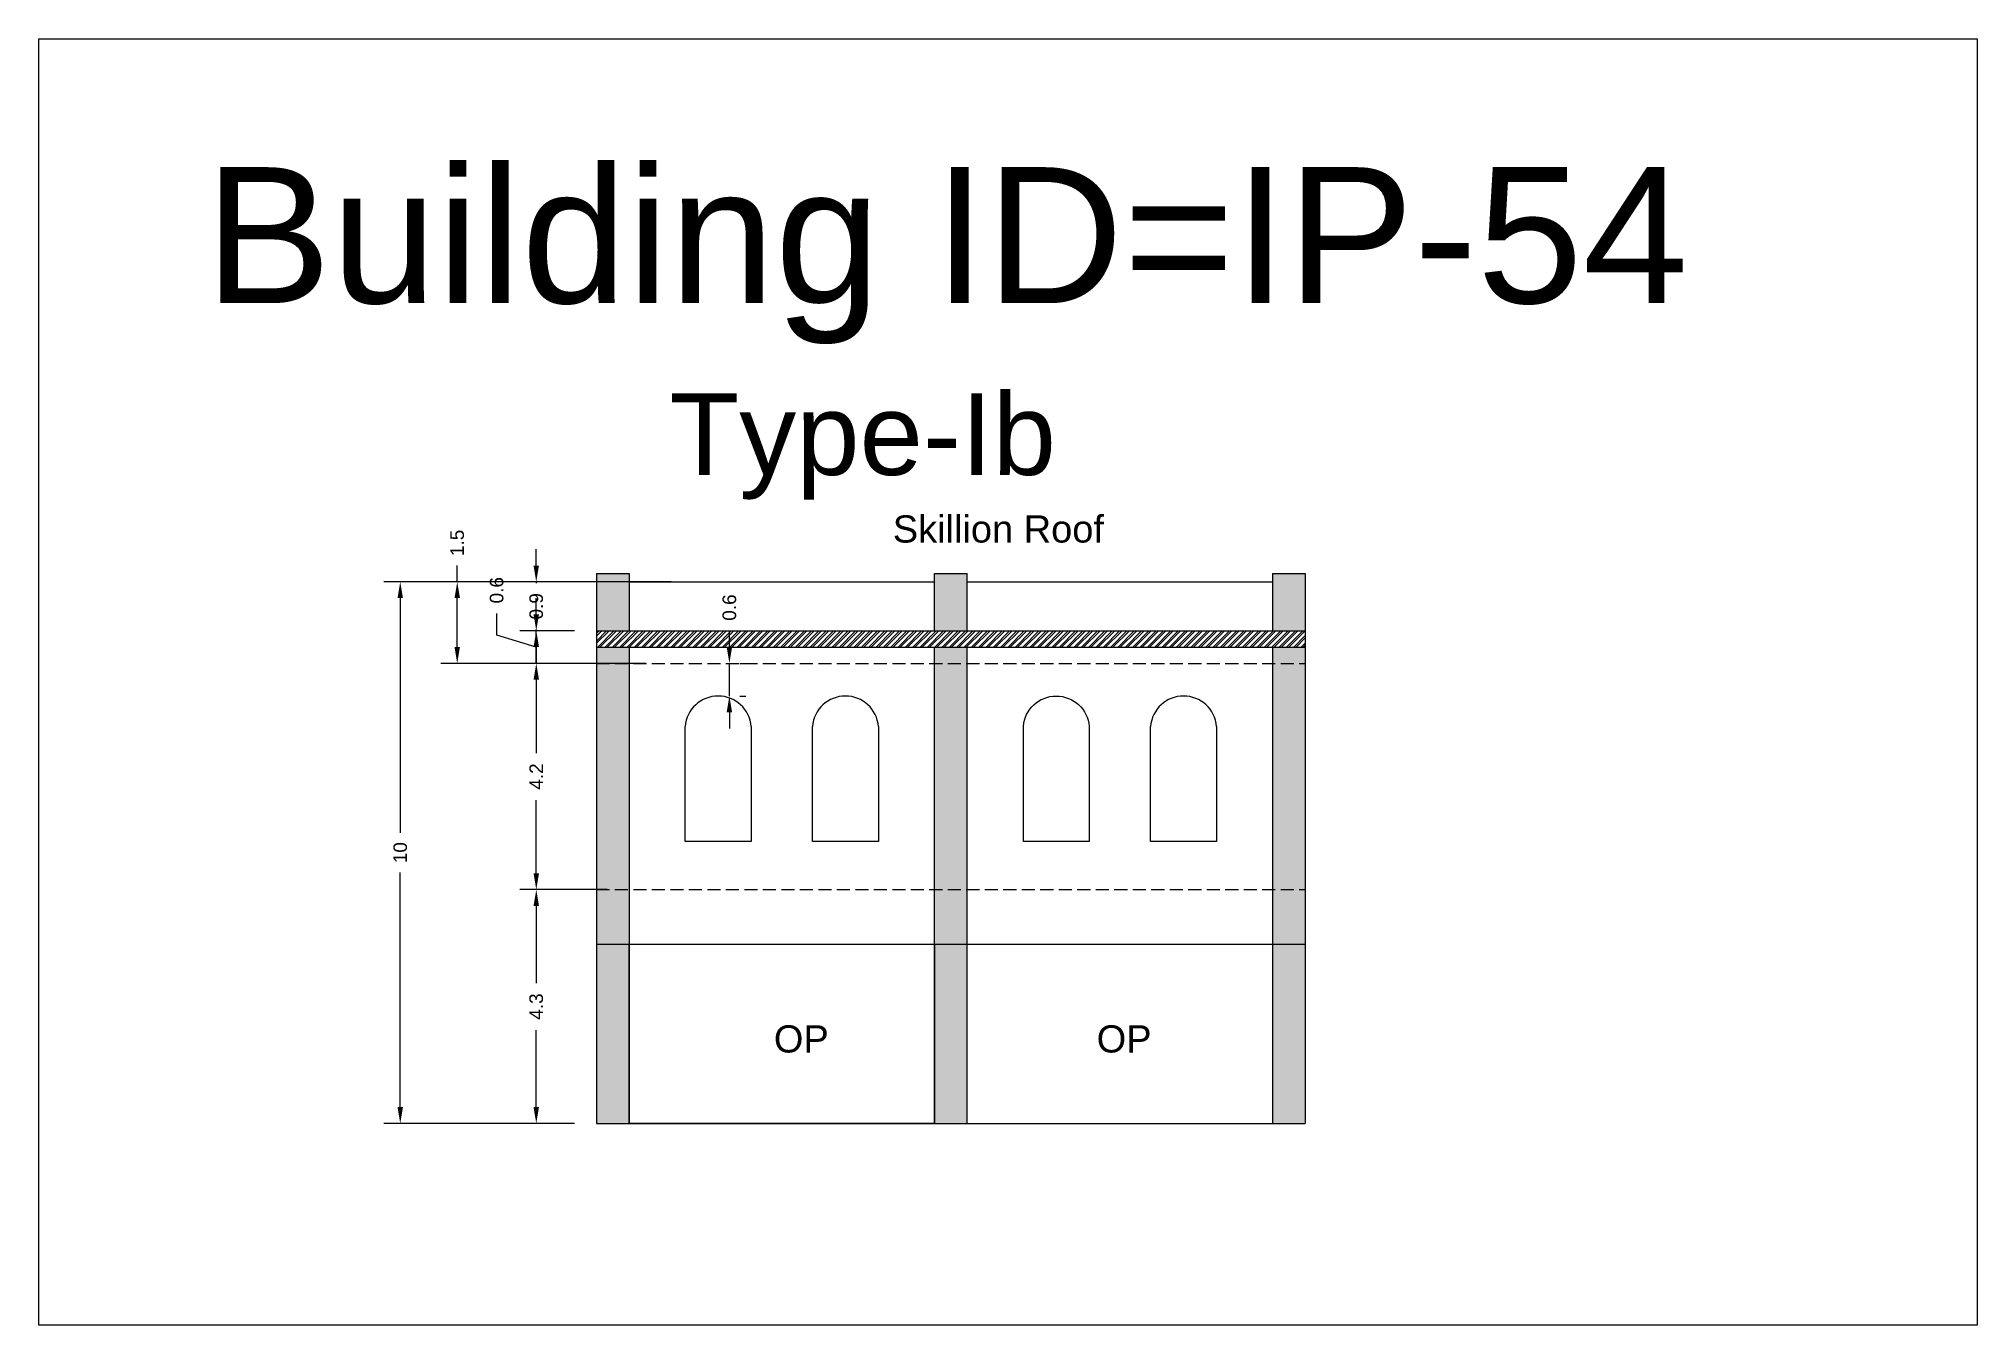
# Model space of a CAD drawing. Header units: metres. Extents: x 3416658 to 3417184, y -6712896 to -6712690.
# Drawn here: x 3416817.21 to 3416852.84, y -6712895.84 to -6712872.18 of the extents above; entities that cross this region are included whole.
import ezdxf

# ---------------------------------------------------------------- set-up
doc = ezdxf.new("R2010")
doc.units = ezdxf.units.M
doc.linetypes.add('ACAD_ISO02W100', pattern=[15, 12, -3])
doc.layers.add('Dotted', color=7, linetype='ACAD_ISO02W100', plot=False)
doc.styles.get("Standard").update_dxf_attribs({"font": 'arial.ttf'})
doc.dimstyles.new('ISO-25', dxfattribs={"dimtxt": 0.25, "dimasz": 0.3, "dimexe": 0.3, "dimexo": 0.4, "dimgap": 0.2, "dimtad": 0, "dimdec": 1, "dimdsep": 46, "dimtxsty": 'Standard', "dimcen": 2.5, "dimadec": 0, "dimazin": 0, "dimtfac": 1, "dimtdec": 1, "dimtmove": 0, "dimatfit": 3, "dimfxl": 1, "dimarcsym": 0})

# ---------------------------------------------------------------- blocks, each defined once
blk = doc.blocks.new('*D481')
at = {"color": 0, "lineweight": -2, "transparency": 16777216}
for p, q in [((3416827.655, -6712887.829), (3416826.05, -6712887.829)), ((3416826.35, -6712888.129), (3416826.35, -6712889.547)), ((3416826.35, -6712891.829), (3416826.35, -6712890.412)), ((3416827.055, -6712892.129), (3416826.05, -6712892.129))]:
    blk.add_line(p, q, dxfattribs=at)
at = {"color": 0, "transparency": 16777216}
for points in [[(3416826.3, -6712888.129), (3416826.4, -6712888.129), (3416826.35, -6712887.829)], [(3416826.3, -6712891.829), (3416826.4, -6712891.829), (3416826.35, -6712892.129)]]:
    blk.add_solid(points, dxfattribs=at)
at = {"layer": 'Defpoints', "color": 0, "transparency": 16777216}
for p in [(3416826.35, -6712887.829), (3416828.055, -6712887.829), (3416827.455, -6712892.129)]:
    blk.add_point(p, dxfattribs=at)
at = {"color": 0, "transparency": 16777216, "insert": (3416826.35, -6712889.979), "char_height": 0.25, "attachment_point": 5, "rotation": 90}
blk.add_mtext('4.3', dxfattribs=at)
blk = doc.blocks.new('*D482')
at = {"color": 0, "lineweight": -2, "transparency": 16777216}
for p, q in [((3416827.655, -6712883.669), (3416826.05, -6712883.669)), ((3416826.35, -6712883.969), (3416826.35, -6712885.318)), ((3416826.35, -6712887.529), (3416826.35, -6712886.181)), ((3416827.655, -6712887.829), (3416826.05, -6712887.829))]:
    blk.add_line(p, q, dxfattribs=at)
at = {"color": 0, "transparency": 16777216}
for points in [[(3416826.3, -6712883.969), (3416826.4, -6712883.969), (3416826.35, -6712883.669)], [(3416826.3, -6712887.529), (3416826.4, -6712887.529), (3416826.35, -6712887.829)]]:
    blk.add_solid(points, dxfattribs=at)
at = {"layer": 'Defpoints', "color": 0, "transparency": 16777216}
for p in [(3416826.35, -6712883.669), (3416828.055, -6712883.669), (3416828.055, -6712887.829)]:
    blk.add_point(p, dxfattribs=at)
at = {"color": 0, "transparency": 16777216, "insert": (3416826.35, -6712885.749), "char_height": 0.25, "attachment_point": 5, "rotation": 90}
blk.add_mtext('4.2', dxfattribs=at)
blk = doc.blocks.new('*D483')
at = {"color": 0, "lineweight": -2, "transparency": 16777216}
for p, q in [((3416826.35, -6712882.769), (3416826.35, -6712882.469)), ((3416825.622, -6712883.151), (3416825.622, -6712882.751)), ((3416826.35, -6712883.369), (3416825.622, -6712883.151)), ((3416827.055, -6712883.069), (3416826.05, -6712883.069)), ((3416826.35, -6712883.669), (3416826.35, -6712883.069)), ((3416826.35, -6712883.669), (3416826.35, -6712883.069)), ((3416827.655, -6712883.669), (3416826.05, -6712883.669)), ((3416826.35, -6712883.969), (3416826.35, -6712884.269))]:
    blk.add_line(p, q, dxfattribs=at)
at = {"color": 0, "transparency": 16777216}
for points in [[(3416826.3, -6712882.769), (3416826.4, -6712882.769), (3416826.35, -6712883.069)], [(3416826.3, -6712883.969), (3416826.4, -6712883.969), (3416826.35, -6712883.669)]]:
    blk.add_solid(points, dxfattribs=at)
at = {"layer": 'Defpoints', "color": 0, "transparency": 16777216}
for p in [(3416826.35, -6712883.069), (3416827.455, -6712883.069), (3416828.055, -6712883.669)]:
    blk.add_point(p, dxfattribs=at)
at = {"color": 0, "transparency": 16777216, "insert": (3416825.622, -6712882.324), "char_height": 0.25, "attachment_point": 5, "rotation": 90}
blk.add_mtext('0.6', dxfattribs=at)
blk = doc.blocks.new('*D484')
at = {"color": 0, "lineweight": -2, "transparency": 16777216}
for p, q in [((3416826.35, -6712881.869), (3416826.35, -6712881.569)), ((3416828.248, -6712882.169), (3416826.05, -6712882.169)), ((3416826.35, -6712882.169), (3416826.35, -6712882.192)), ((3416827.055, -6712883.069), (3416826.05, -6712883.069)), ((3416826.35, -6712883.069), (3416826.35, -6712883.047)), ((3416826.35, -6712883.369), (3416826.35, -6712883.669))]:
    blk.add_line(p, q, dxfattribs=at)
at = {"color": 0, "transparency": 16777216}
for points in [[(3416826.3, -6712881.869), (3416826.4, -6712881.869), (3416826.35, -6712882.169)], [(3416826.3, -6712883.369), (3416826.4, -6712883.369), (3416826.35, -6712883.069)]]:
    blk.add_solid(points, dxfattribs=at)
at = {"layer": 'Defpoints', "color": 0, "transparency": 16777216}
for p in [(3416826.35, -6712882.169), (3416828.648, -6712882.169), (3416827.455, -6712883.069)]:
    blk.add_point(p, dxfattribs=at)
at = {"color": 0, "transparency": 16777216, "insert": (3416826.35, -6712882.619), "char_height": 0.25, "attachment_point": 5, "rotation": 90}
blk.add_mtext('0.9', dxfattribs=at)
blk = doc.blocks.new('*D485')
at = {"color": 0, "lineweight": -2, "transparency": 16777216}
for p, q in [((3416824.897, -6712882.169), (3416824.897, -6712881.869)), ((3416828.366, -6712882.169), (3416824.597, -6712882.169)), ((3416824.897, -6712883.369), (3416824.897, -6712882.469)), ((3416828.366, -6712883.669), (3416824.597, -6712883.669))]:
    blk.add_line(p, q, dxfattribs=at)
at = {"color": 0, "transparency": 16777216}
for points in [[(3416824.847, -6712882.469), (3416824.947, -6712882.469), (3416824.897, -6712882.169)], [(3416824.847, -6712883.369), (3416824.947, -6712883.369), (3416824.897, -6712883.669)]]:
    blk.add_solid(points, dxfattribs=at)
at = {"layer": 'Defpoints', "color": 0, "transparency": 16777216}
for p in [(3416824.897, -6712882.169), (3416828.766, -6712882.169), (3416828.766, -6712883.669)]:
    blk.add_point(p, dxfattribs=at)
at = {"color": 0, "transparency": 16777216, "insert": (3416824.897, -6712881.453), "char_height": 0.25, "attachment_point": 5, "rotation": 90}
blk.add_mtext('1.5', dxfattribs=at)
blk = doc.blocks.new('*D486')
at = {"color": 0, "lineweight": -2, "transparency": 16777216}
for p, q in [((3416828.832, -6712882.169), (3416823.55, -6712882.169)), ((3416823.85, -6712882.469), (3416823.85, -6712886.783)), ((3416823.85, -6712891.829), (3416823.85, -6712887.516)), ((3416827.055, -6712892.129), (3416823.55, -6712892.129))]:
    blk.add_line(p, q, dxfattribs=at)
at = {"color": 0, "transparency": 16777216}
for points in [[(3416823.8, -6712882.469), (3416823.9, -6712882.469), (3416823.85, -6712882.169)], [(3416823.8, -6712891.829), (3416823.9, -6712891.829), (3416823.85, -6712892.129)]]:
    blk.add_solid(points, dxfattribs=at)
at = {"layer": 'Defpoints', "color": 0, "transparency": 16777216}
for p in [(3416823.85, -6712882.169), (3416829.232, -6712882.169), (3416827.455, -6712892.129)]:
    blk.add_point(p, dxfattribs=at)
at = {"color": 0, "transparency": 16777216, "insert": (3416823.85, -6712887.149), "char_height": 0.25, "attachment_point": 5, "rotation": 90}
blk.add_mtext('10', dxfattribs=at)
blk = doc.blocks.new('*D488')
at = {"color": 0, "lineweight": -2, "transparency": 16777216}
for p, q in [((3416829.9, -6712883.369), (3416829.9, -6712883.069)), ((3416829.9, -6712884.269), (3416829.9, -6712883.669)), ((3416830.093, -6712883.669), (3416830.2, -6712883.669)), ((3416830.093, -6712884.269), (3416830.2, -6712884.269)), ((3416829.9, -6712884.569), (3416829.9, -6712884.869))]:
    blk.add_line(p, q, dxfattribs=at)
at = {"color": 0, "transparency": 16777216}
for points in [[(3416829.85, -6712883.369), (3416829.95, -6712883.369), (3416829.9, -6712883.669)], [(3416829.85, -6712884.569), (3416829.95, -6712884.569), (3416829.9, -6712884.269)]]:
    blk.add_solid(points, dxfattribs=at)
at = {"layer": 'Defpoints', "color": 0, "transparency": 16777216}
for p in [(3416829.693, -6712883.669), (3416829.9, -6712883.669), (3416829.693, -6712884.269)]:
    blk.add_point(p, dxfattribs=at)
at = {"color": 0, "transparency": 16777216, "insert": (3416829.9, -6712882.642), "char_height": 0.25, "attachment_point": 5, "rotation": 90}
blk.add_mtext('0.6', dxfattribs=at)

msp = doc.modelspace()

# ---------------------------------------------------------------- hatches: boundary and pattern name
h = msp.add_hatch(color=256)
h.dxf.hatch_style = 1
h.paths.add_polyline_path([(3416827.455, -6712883.069), (3416828.055, -6712883.069), (3416828.055, -6712882.019), (3416827.455, -6712882.019)])
h.paths.add_polyline_path([(3416827.455, -6712883.369), (3416827.455, -6712883.669), (3416828.055, -6712883.669), (3416828.055, -6712883.369)])
h.paths.add_polyline_path([(3416827.455, -6712887.829), (3416828.055, -6712887.829), (3416828.055, -6712883.669), (3416827.455, -6712883.669)])
h.paths.add_polyline_path([(3416828.055, -6712887.829), (3416827.455, -6712887.829), (3416827.455, -6712888.829), (3416828.055, -6712888.829)])
h.paths.add_polyline_path([(3416828.055, -6712888.829), (3416827.455, -6712888.829), (3416827.455, -6712892.129), (3416828.055, -6712892.129)])
h.paths.add_polyline_path([(3416833.67, -6712892.129), (3416834.27, -6712892.129), (3416834.27, -6712888.829), (3416833.67, -6712888.829)])
h.paths.add_polyline_path([(3416833.67, -6712888.829), (3416834.27, -6712888.829), (3416834.27, -6712887.829), (3416833.67, -6712887.829)])
h.paths.add_polyline_path([(3416833.67, -6712887.829), (3416834.27, -6712887.829), (3416834.27, -6712883.669), (3416833.67, -6712883.669)])
h.paths.add_polyline_path([(3416834.27, -6712883.069), (3416834.27, -6712882.019), (3416833.67, -6712882.019), (3416833.67, -6712883.069)])
h.paths.add_polyline_path([(3416833.67, -6712883.669), (3416834.27, -6712883.669), (3416834.27, -6712883.369), (3416833.67, -6712883.369)])
h.paths.add_polyline_path([(3416839.885, -6712883.069), (3416840.485, -6712883.069), (3416840.485, -6712882.019), (3416839.885, -6712882.019)])
h.paths.add_polyline_path([(3416840.485, -6712883.669), (3416840.485, -6712883.369), (3416839.885, -6712883.369), (3416839.885, -6712883.669)])
h.paths.add_polyline_path([(3416840.485, -6712883.669), (3416839.885, -6712883.669), (3416839.885, -6712887.829), (3416840.485, -6712887.829)])
h.paths.add_polyline_path([(3416840.485, -6712888.829), (3416840.485, -6712887.829), (3416839.885, -6712887.829), (3416839.885, -6712888.829)])
h.paths.add_polyline_path([(3416840.485, -6712888.829), (3416839.885, -6712888.829), (3416839.885, -6712892.129), (3416840.485, -6712892.129)])
h = msp.add_hatch()
h.set_pattern_fill('ANSI32', color=256, scale=0.01)
h.set_pattern_definition([(45, (-14.97554, 27.19535), (-0.067351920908, 0.067351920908), []), (45, (-14.93064, 27.19535), (-0.067351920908, 0.067351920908), [])])
h.paths.add_polyline_path([(3416840.485, -6712883.069), (3416827.455, -6712883.069), (3416827.455, -6712883.369), (3416840.485, -6712883.369)])

# ---------------------------------------------------------------- linework, layer by layer
for points in [[(3416817.205, -6712872.183), (3416852.837, -6712872.183), (3416852.837, -6712895.839), (3416817.205, -6712895.839)], [(3416828.055, -6712888.829), (3416833.67, -6712888.829), (3416833.67, -6712892.129), (3416828.055, -6712892.129)]]:
    msp.add_lwpolyline(points, close=True)
for points in [[(3416827.455, -6712882.019), (3416827.455, -6712892.129)], [(3416827.455, -6712882.019), (3416828.055, -6712882.019)], [(3416828.055, -6712882.019), (3416828.055, -6712883.069)], [(3416833.67, -6712882.019), (3416834.27, -6712882.019)], [(3416833.67, -6712883.069), (3416833.67, -6712882.019)], [(3416834.27, -6712883.069), (3416834.27, -6712882.019)], [(3416839.885, -6712882.019), (3416839.885, -6712883.069)], [(3416839.885, -6712882.019), (3416840.485, -6712882.019)], [(3416840.485, -6712882.019), (3416840.485, -6712892.129)], [(3416828.055, -6712882.169), (3416833.67, -6712882.169)], [(3416834.27, -6712882.169), (3416839.885, -6712882.169)], [(3416827.455, -6712883.069), (3416840.485, -6712883.069)], [(3416827.455, -6712883.369), (3416840.485, -6712883.369)], [(3416828.055, -6712883.369), (3416828.055, -6712892.129)], [(3416833.67, -6712892.129), (3416833.67, -6712883.369)], [(3416834.27, -6712892.129), (3416834.27, -6712883.369)], [(3416839.885, -6712883.369), (3416839.885, -6712892.129)], [(3416830.299, -6712884.829), (3416830.299, -6712886.941), (3416829.088, -6712886.941), (3416829.088, -6712884.829)], [(3416832.638, -6712884.829), (3416832.638, -6712886.941), (3416831.427, -6712886.941), (3416831.427, -6712884.829)], [(3416838.853, -6712884.829), (3416838.853, -6712886.941), (3416837.642, -6712886.941), (3416837.642, -6712884.829)], [(3416827.455, -6712888.829), (3416840.485, -6712888.829)], [(3416827.455, -6712892.129), (3416840.485, -6712892.129)]]:
    msp.add_lwpolyline(points)
msp.add_lwpolyline([(3416836.514, -6712884.829), (3416836.514, -6712886.941), (3416835.303, -6712886.941), (3416835.303, -6712884.829, -0.924975)], format="xyb", close=True)
for centre in [(3416829.693, -6712884.877), (3416832.033, -6712884.877), (3416838.248, -6712884.877)]:
    msp.add_arc(centre, 0.608, 4.4639, 175.5361)
at = {"layer": 'Dotted', "ltscale": 0.02}
for points in [[(3416827.455, -6712883.669), (3416840.485, -6712883.669)], [(3416827.455, -6712887.829), (3416840.485, -6712887.829)]]:
    msp.add_lwpolyline(points, dxfattribs=at)

# ---------------------------------------------------------------- texts
for s, heights, insert, char_height, attachment_point in [('Building ID=IP-54', [0.517], (3416820.253, -6712874.544), 2.5, 1), ('Type-Ib  ', [0.517], (3416828.8, -6712878.704), 1.5, 1), ('Skillion Roof', [0], (3416832.903, -6712880.947), 0.5, 1), ('OP', [0], (3416831.726, -6712890.324), 0.5, 3), ('OP', [0], (3416837.66, -6712890.324), 0.5, 3)]:
    msp.add_mtext_dynamic_manual_height_columns(s, width=67.86454, gutter_width=12.5, heights=heights, dxfattribs=dict(insert=insert, char_height=char_height, attachment_point=attachment_point))

# ---------------------------------------------------------------- dimensions: what is measured, and where the dimension line sits
for base, p1, p2, picture, middle in [((3416824.897, -6712882.169), (3416828.766, -6712883.669), (3416828.766, -6712882.169), '*D485', (3416824.897, -6712881.453)), ((3416823.85, -6712882.169), (3416827.455, -6712892.129), (3416829.232, -6712882.169), '*D486', (3416823.85, -6712887.149)), ((3416829.9, -6712883.669), (3416829.693, -6712884.269), (3416829.693, -6712883.669), '*D488', (3416829.9, -6712882.642)), ((3416826.35, -6712887.829), (3416827.455, -6712892.129), (3416828.055, -6712887.829), '*D481', (3416826.35, -6712889.979))]:
    dim = msp.add_linear_dim(base=base, p1=p1, p2=p2, angle=90, dimstyle='ISO-25')
    dim.commit()
    dim.dimension.update_dxf_attribs({"geometry": picture, "text_midpoint": middle})
for base, p1, p2, picture, middle in [((3416826.35, -6712882.169), (3416827.455, -6712883.069), (3416828.648, -6712882.169), '*D484', (3416826.35, -6712882.619)), ((3416826.35, -6712883.069), (3416828.055, -6712883.669), (3416827.455, -6712883.069), '*D483', (3416825.622, -6712882.551)), ((3416826.35, -6712883.669), (3416828.055, -6712887.829), (3416828.055, -6712883.669), '*D482', (3416826.35, -6712885.749))]:
    dim = msp.add_linear_dim(base=base, p1=p1, p2=p2, angle=90, dimstyle='ISO-25', override={"dimtmove": 1})
    dim.commit()
    dim.dimension.update_dxf_attribs({"geometry": picture, "text_midpoint": middle})

doc.saveas('drawing.dxf')
